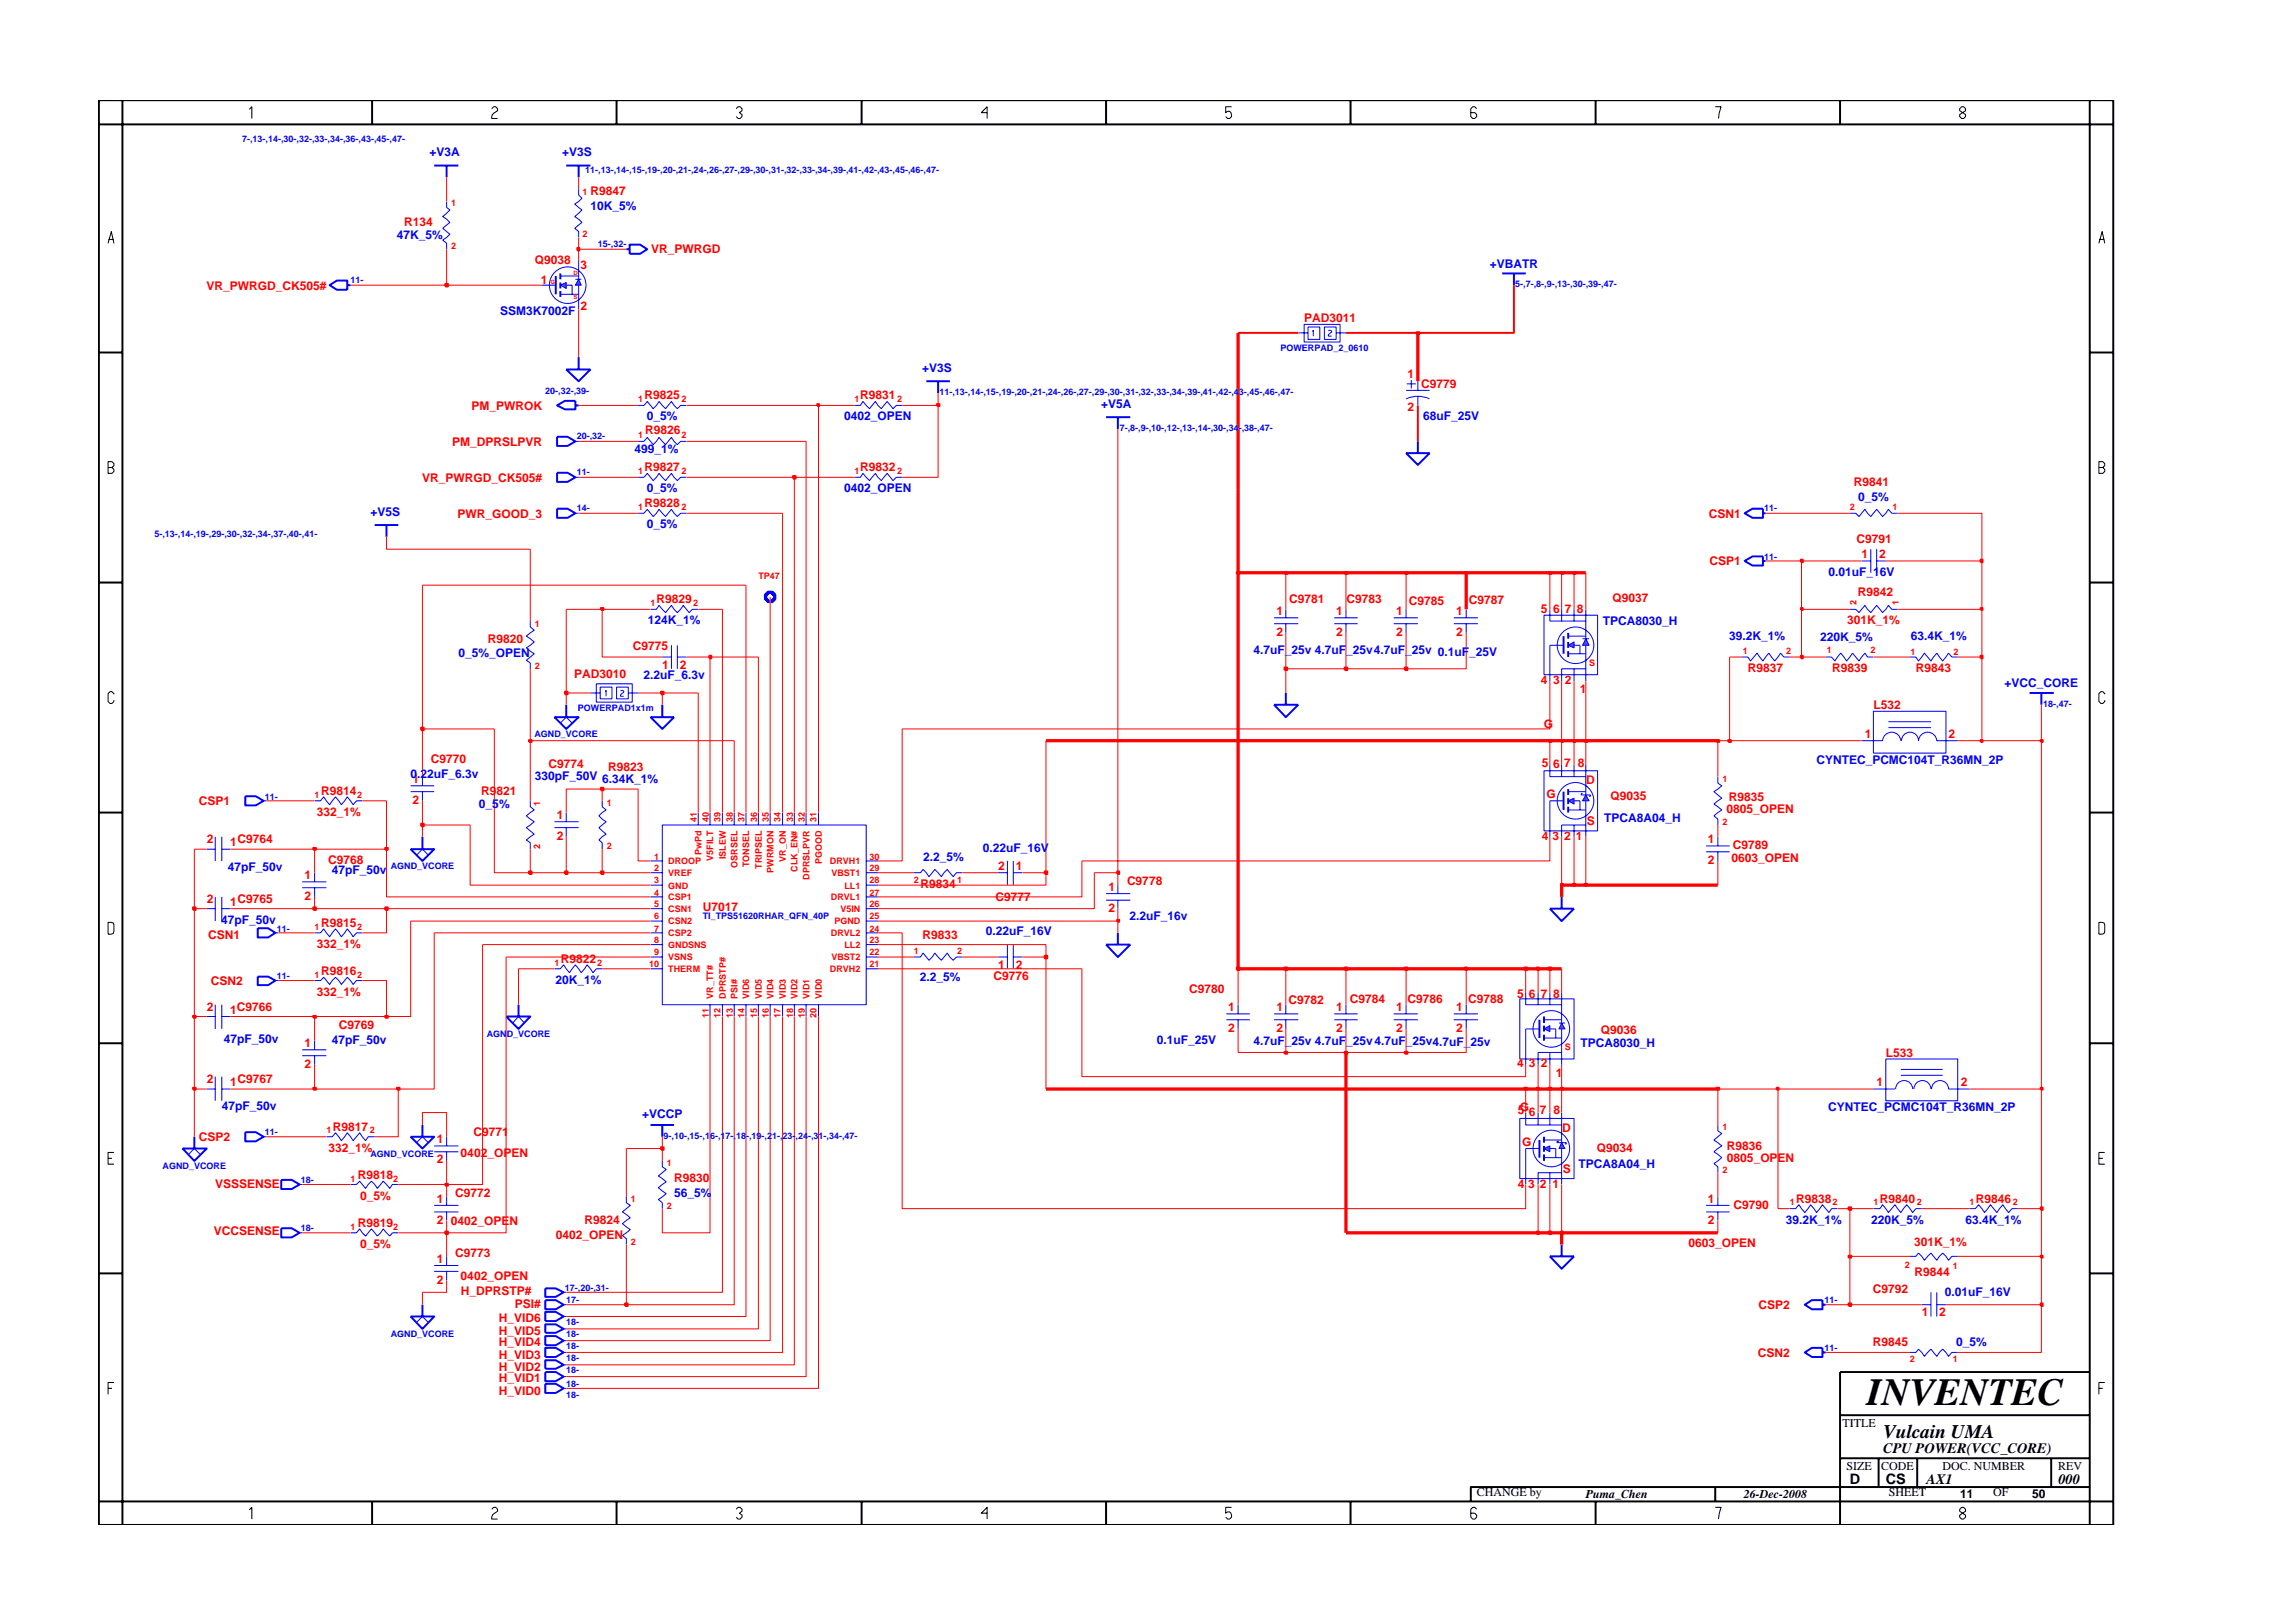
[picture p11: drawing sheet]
<svg xmlns="http://www.w3.org/2000/svg" width="297mm" height="210mm" viewBox="0 0 297 210" stroke-linecap="round" stroke-linejoin="round" font-family="sans-serif">
<defs><g id="words">
<text font-size="5" x="241.8" y="182">INVENTEC</text>
<text font-size="2.5" x="244" y="186.3">Vulcain UMA</text>
<g font-size="1.9">
<text x="244" y="188.2">CPU POWER(VCC_CORE)</text>
<text x="239.6" y="192.2">D</text>
<text x="244.3" y="192.3">CS</text>
<text x="249.5" y="192.2">AX1</text>
<text x="266.6" y="192.2">000</text>
</g>
<g font-size="1.6" fill="#00f">
<text x="55.6" y="20.3">+V3A</text>
<text x="72.8" y="20.3">+V3S</text>
<text x="76.5" y="27.2">10K_5%</text>
<text x="51.4" y="31">47K_5%</text>
<text x="193" y="34.7">+VBATR</text>
<text x="64.8" y="40.8">SSM3K7002F</text>
<text x="119.5" y="48.2">+V3S</text>
<text x="142.7" y="52.8">+V5A</text>
<text x="82.2" y="58.7">499_1%</text>
<text x="83.8" y="54.5">0_5%</text>
<text x="109.4" y="54.5">0402_OPEN</text>
<text x="184.4" y="54.5">68uF_25V</text>
<text x="83.8" y="63.8">0_5%</text>
<text x="109.4" y="63.8">0402_OPEN</text>
<text x="240.7" y="64.9">0_5%</text>
<text x="48" y="66.8">+V5S</text>
<text x="83.8" y="68.4">0_5%</text>
<text x="236.9" y="74.6">0.01uF_16V</text>
<text x="83.9" y="80.8">124K_1%</text>
<text x="207.6" y="81">TPCA8030_H</text>
<text x="224" y="82.9">39.2K_1%</text>
<text x="235.8" y="83.1">220K_5%</text>
<text x="247.5" y="82.9">63.4K_1%</text>
<text x="59.4" y="85.1">0_5%_OPEN</text>
<text x="83.3" y="88">2.2uF_6.3v</text>
<text x="162.4" y="84.8">4.7uF_25v 4.7uF_25v4.7uF_25v 0.1uF_25V</text>
<text x="259.7" y="89">+VCC_CORE</text>
<text x="53.2" y="100.8">0.22uF_6.3v</text>
<text x="69.3" y="101">330pF_50V</text>
<text x="78" y="101.5">6.34K_1%</text>
<text x="235.3" y="98.9">CYNTEC_PCMC104T_R36MN_2P</text>
<text x="62" y="104.7">0_5%</text>
<text x="207.8" y="106.5">TPCA8A04_H</text>
<text x="29.5" y="112.9">47pF_50v</text>
<text x="43" y="113.3">47pF_50v</text>
<text x="119.6" y="111.5">2.2_5%</text>
<text x="127.3" y="110.3">0.22uF_16V</text>
<text x="28.7" y="119.7">47pF_50v</text>
<text x="146.3" y="119.1">2.2uF_16v</text>
<text x="127.7" y="121.2">0.22uF_16V</text>
<text x="72" y="127.5">20K_1%</text>
<text x="119.1" y="127">2.2_5%</text>
<text x="29" y="135.2">47pF_50v</text>
<text x="43" y="135.3">47pF_50v</text>
<text x="149.9" y="135.3">0.1uF_25V</text>
<text x="162.4" y="135.4">4.7uF_25v 4.7uF_25v4.7uF_25v4.7uF_25v</text>
<text x="204.7" y="135.7">TPCA8030_H</text>
<text x="28.7" y="143.8">47pF_50v</text>
<text x="236.8" y="144">CYNTEC_PCMC104T_R36MN_2P</text>
<text x="83.2" y="144.9">+VCCP</text>
<text x="87.3" y="155.1">56_5%</text>
<text x="204.5" y="151.3">TPCA8A04_H</text>
<text x="231.4" y="158.5">39.2K_1%</text>
<text x="242.4" y="158.5">220K_5%</text>
<text x="254.6" y="158.5">63.4K_1%</text>
<text x="252" y="167.9">0.01uF_16V</text>
<text x="253.4" y="174.4">0_5%</text>
</g>
<g font-size="1.6" fill="#f00">
<text x="52.4" y="29.2">R134</text>
<text x="76.5" y="25.3">R9847</text>
<text x="69.3" y="34.2">Q9038</text>
<text x="75.2" y="34.9">3</text>
<text x="84.4" y="32.8">VR_PWRGD</text>
<text x="26.7" y="37.5">VR_PWRGD_CK505#</text>
<text x="70" y="36.8">1</text>
<text x="75.2" y="40.2">2</text>
<text x="168.9" y="41.8">PAD3011</text>
<text x="61.1" y="53.1">PM_PWROK</text>
<text x="83.5" y="51.7">R9825</text>
<text x="111.4" y="51.7">R9831</text>
<text x="182.3" y="49">1</text>
<text x="182.3" y="53.3">2</text>
<text x="184.1" y="50.3">C9779</text>
<text x="58.6" y="57.8">PM_DPRSLPVR</text>
<text x="83.6" y="56.2">R9826</text>
<text x="54.7" y="62.4">VR_PWRGD_CK505#</text>
<text x="83.5" y="61.1">R9827</text>
<text x="83.5" y="65.7">R9828</text>
<text x="111.4" y="61.1">R9832</text>
<text x="240.1" y="63">R9841</text>
<text x="59.3" y="67.1">PWR_GOOD_3</text>
<text x="221.4" y="67.1">CSN1</text>
<text x="240.5" y="70.4">C9791</text>
<text x="221.4" y="73.3">CSP1</text>
<text x="240.7" y="77.2">R9842</text>
<text x="241.2" y="72.3">1</text>
<text x="243.4" y="72.3">2</text>
<text x="63.2" y="83.3">R9820</text>
<text x="85" y="78.1">R9829</text>
<text x="165.4" y="79.7">1</text>
<text x="165.4" y="82.4">2</text>
<text x="167" y="78.1">C9781</text>
<text x="173.1" y="79.7">1</text>
<text x="173.1" y="82.4">2</text>
<text x="174.4" y="78.2">C9783</text>
<text x="180.9" y="79.7">1</text>
<text x="180.9" y="82.4">2</text>
<text x="182.5" y="78.3">C9785</text>
<text x="188.6" y="79.7">1</text>
<text x="188.6" y="82.4">2</text>
<text x="190.3" y="78.2">C9787</text>
<text x="199.6" y="79.4">5</text>
<text x="201.2" y="79.4">6</text>
<text x="202.7" y="79.4">7</text>
<text x="204.2" y="79.4">8</text>
<text x="208.9" y="78">Q9037</text>
<text x="239.3" y="80.8">301K_1%</text>
<text x="74.4" y="87.8">PAD3010</text>
<text x="82" y="84.2">C9775</text>
<text x="85.8" y="86.6">1</text>
<text x="88.1" y="86.6">2</text>
<text x="199.6" y="88.6">4</text>
<text x="201.2" y="88.6">3</text>
<text x="202.7" y="88.6">2</text>
<text x="204.7" y="89.8">1</text>
<text x="226.4" y="87">R9837</text>
<text x="237.3" y="87">R9839</text>
<text x="248.2" y="87">R9843</text>
<text x="200" y="94.3">G</text>
<text x="241.6" y="95.6">1</text>
<text x="242.7" y="91.9">L532</text>
<text x="252.4" y="95.6">2</text>
<text x="53.4" y="101.5">1</text>
<text x="55.8" y="98.8">C9770</text>
<text x="71.1" y="99.5">C9774</text>
<text x="78.8" y="99.9">R9823</text>
<text x="199.7" y="99.3">5</text>
<text x="201.2" y="99.5">6</text>
<text x="202.6" y="99.3">7</text>
<text x="204.4" y="99.3">8</text>
<text x="205.5" y="101.6">D</text>
<text x="25.8" y="104.3">CSP1</text>
<text x="41" y="105.7">332_1%</text>
<text x="41.6" y="103">R9814</text>
<text x="53.4" y="104.1">2</text>
<text x="62.3" y="103">R9821</text>
<text x="72.1" y="106.1">1</text>
<text x="200.3" y="103.4">G</text>
<text x="205.6" y="106.9">S</text>
<text x="208.6" y="103.6">Q9035</text>
<text x="223.6" y="105.4">0805_OPEN</text>
<text x="224" y="103.7">R9835</text>
<text x="26.8" y="109.2">2</text>
<text x="29.8" y="109.6">1</text>
<text x="30.8" y="109.2">C9764</text>
<text x="39.5" y="113.8">1</text>
<text x="42.5" y="111.9">C9768</text>
<text x="72.1" y="108.8">2</text>
<text x="129.3" y="112.7">2</text>
<text x="131.6" y="112.7">1</text>
<text x="199.7" y="108.8">4</text>
<text x="201.1" y="108.8">3</text>
<text x="202.6" y="108.8">2</text>
<text x="204.1" y="108.8">1</text>
<text x="221.2" y="109.2">1</text>
<text x="221.2" y="111.9">2</text>
<text x="224.3" y="111.6">0603_OPEN</text>
<text x="224.5" y="109.9">C9789</text>
<text x="26.8" y="117">2</text>
<text x="29.8" y="117.4">1</text>
<text x="30.8" y="117">C9765</text>
<text x="39.5" y="116.6">2</text>
<text x="91" y="118">U7017</text>
<text x="119.2" y="115">R9834</text>
<text x="129" y="116.8">C9777</text>
<text x="143.6" y="115.4">1</text>
<text x="143.6" y="118.1">2</text>
<text x="146" y="114.6">C9778</text>
<text x="27" y="121.6">CSN1</text>
<text x="41" y="122.8">332_1%</text>
<text x="41.6" y="120.1">R9815</text>
<text x="72.7" y="124.7">R9822</text>
<text x="119.5" y="121.6">R9833</text>
<text x="129.3" y="125.5">1</text>
<text x="131.6" y="125.5">2</text>
<text x="26.8" y="130.9">2</text>
<text x="27.3" y="127.6">CSN2</text>
<text x="29.8" y="131.3">1</text>
<text x="30.7" y="130.9">C9766</text>
<text x="41" y="129">332_1%</text>
<text x="41.6" y="126.3">R9816</text>
<text x="128.7" y="127">C9776</text>
<text x="154" y="128.6">C9780</text>
<text x="159.1" y="130.9">1</text>
<text x="165.4" y="130.9">1</text>
<text x="166.9" y="130.1">C9782</text>
<text x="173.1" y="130.9">1</text>
<text x="174.9" y="129.9">C9784</text>
<text x="180.9" y="130.9">1</text>
<text x="182.3" y="129.9">C9786</text>
<text x="188.6" y="130.9">1</text>
<text x="190.2" y="130">C9788</text>
<text x="196.5" y="129.2">5</text>
<text x="198.1" y="129.2">6</text>
<text x="199.6" y="129.2">7</text>
<text x="201.2" y="129.2">8</text>
<text x="39.5" y="135.6">1</text>
<text x="43.9" y="133.4">C9769</text>
<text x="159.1" y="133.7">2</text>
<text x="165.4" y="133.7">2</text>
<text x="173.1" y="133.7">2</text>
<text x="180.9" y="133.7">2</text>
<text x="188.6" y="133.7">2</text>
<text x="207.4" y="134">Q9036</text>
<text x="244.3" y="136.9">L533</text>
<text x="26.8" y="140.2">2</text>
<text x="29.8" y="140.6">1</text>
<text x="30.8" y="140.2">C9767</text>
<text x="39.5" y="138.4">2</text>
<text x="196.5" y="138.3">4</text>
<text x="196.9" y="144">G</text>
<text x="198.1" y="138.3">3</text>
<text x="199.6" y="138.3">2</text>
<text x="201.5" y="139.5">1</text>
<text x="243.1" y="140.7">1</text>
<text x="254" y="140.7">2</text>
<text x="25.8" y="147.8">CSP2</text>
<text x="42.6" y="149.2">332_1%</text>
<text x="43.1" y="146.5">R9817</text>
<text x="56.6" y="148">1</text>
<text x="59.7" y="149.9">0402_OPEN</text>
<text x="61.3" y="147.2">C9771</text>
<text x="196.6" y="144.4">5</text>
<text x="197.2" y="148.4">G</text>
<text x="198.1" y="144.6">6</text>
<text x="199.5" y="144.4">7</text>
<text x="201.3" y="144.4">8</text>
<text x="202.4" y="146.7">D</text>
<text x="206.9" y="149.3">Q9034</text>
<text x="223.7" y="149">R9836</text>
<text x="27.9" y="153.9">VSSSENSE</text>
<text x="46.3" y="152.8">R9818</text>
<text x="46.6" y="155.5">0_5%</text>
<text x="56.6" y="150.7">2</text>
<text x="56.6" y="155.8">1</text>
<text x="59" y="155">C9772</text>
<text x="87.3" y="153.1">R9830</text>
<text x="196.6" y="153.8">4</text>
<text x="198" y="153.8">3</text>
<text x="199.5" y="153.8">2</text>
<text x="201.1" y="153.8">1</text>
<text x="202.4" y="151.9">S</text>
<text x="221.2" y="155.8">1</text>
<text x="223.7" y="150.5">0805_OPEN</text>
<text x="232.7" y="155.8">R9838</text>
<text x="243.5" y="155.8">R9840</text>
<text x="256" y="155.8">R9846</text>
<text x="27.7" y="160">VCCSENSE</text>
<text x="46.3" y="158.9">R9819</text>
<text x="46.6" y="161.7">0_5%</text>
<text x="56.6" y="158.5">2</text>
<text x="58.4" y="158.8">0402_OPEN</text>
<text x="72" y="160.5">0402_OPEN</text>
<text x="75.7" y="158.5">R9824</text>
<text x="218.7" y="161.5">0603_OPEN</text>
<text x="221.2" y="158.5">2</text>
<text x="224.6" y="156.7">C9790</text>
<text x="248" y="161.5">301K_1%</text>
<text x="56.6" y="163.6">1</text>
<text x="56.6" y="166.3">2</text>
<text x="59" y="162.8">C9773</text>
<text x="59.7" y="165.8">0402_OPEN</text>
<text x="59.7" y="167.8">H_DPRSTP#</text>
<text x="242.6" y="167.6">C9792</text>
<text x="248" y="165.4">R9844</text>
<text x="64.6" y="171.3">H_VID6</text>
<text x="64.6" y="172.9">H_VID5</text>
<text x="66.7" y="169.4">PSI#</text>
<text x="227.8" y="169.6">CSP2</text>
<text x="248.9" y="170.5">1</text>
<text x="251.2" y="170.5">2</text>
<text x="64.6" y="179.1">H_VID1</text>
<text x="64.6" y="174.4">H_VID4</text>
<text x="64.6" y="176">H_VID3</text>
<text x="64.6" y="177.6">H_VID2</text>
<text x="227.7" y="175.8">CSN2</text>
<text x="242.6" y="174.4">R9845</text>
<text x="64.6" y="180.7">H_VID0</text>
</g>
<g font-size="1.6">
<text x="238.7" y="184.8">TITLE</text>
<text x="239.2" y="190.4">SIZE</text>
<text x="243.7" y="190.4">CODE</text>
<text x="251.6" y="190.4">DOC. NUMBER</text>
<text x="266.6" y="190.4">REV</text>
<text x="191.3" y="193.9">CHANGE by</text>
<text x="205.4" y="194.1">Puma_Chen</text>
<text x="225.9" y="194.1">26-Dec-2008</text>
<text x="244.7" y="193.9">SHEET</text>
<text x="253.9" y="194.1">11</text>
<text x="258.2" y="193.9">OF</text>
<text x="263.3" y="194.1">50</text>
</g>
<g font-size="1.2" fill="#00f">
<text x="31.4" y="18.3">7-,13-,14-,30-,32-,33-,34-,36-,43-,45-,47-</text>
<text x="75.8" y="22.4">11-,13-,14-,15-,19-,20-,21-,24-,26-,27-,29-,30-,31-,32-,33-,34-,39-,41-,42-,43-,45-,46-,47-</text>
<text x="77.4" y="32">15-,32-</text>
<text x="45.4" y="36.6">11-</text>
<text x="196.3" y="37.2">5-,7-,8-,9-,13-,30-,39-,47-</text>
<text x="165.9" y="45.5">POWERPAD_2_0610</text>
<text x="70.6" y="51">20-,32-,39-</text>
<text x="121.7" y="51.2">11-,13-,14-,15-,19-,20-,21-,24-,26-,27-,29-,30-,31-,32-,33-,34-,39-,41-,42-,43-,45-,46-,47-</text>
<text x="74.7" y="56.9">20-,32-</text>
<text x="145.1" y="55.9">7-,8-,9-,10-,12-,13-,14-,30-,34-,38-,47-</text>
<text x="74.7" y="61.6">11-</text>
<text x="20" y="69.6">5-,13-,14-,19-,29-,30-,32-,34-,37-,40-,41-</text>
<text x="74.7" y="66.2">14-</text>
<text x="228.5" y="66.2">11-</text>
<text x="228.5" y="72.5">11-</text>
<text x="69.2" y="95.5">AGND_VCORE</text>
<text x="74.9" y="92.1">POWERPAD1x1m</text>
<text x="264.7" y="91.6">18-,47-</text>
<text x="34.3" y="103.6">11-</text>
<text x="50.6" y="112.6">AGND_VCORE</text>
<text x="91" y="119.1">TI_TPS51620RHAR_QFN_40P</text>
<text x="35.8" y="120.7">11-</text>
<text x="35.8" y="126.9">11-</text>
<text x="63.1" y="134.3">AGND_VCORE</text>
<text x="34.3" y="147.1">11-</text>
<text x="48" y="149.9">AGND_VCORE</text>
<text x="86" y="147.5">9-,10-,15-,16-,17-,18-,19-,21-,23-,24-,31-,34-,47-</text>
<text x="21.1" y="151.4">AGND_VCORE</text>
<text x="39" y="153.3">18-</text>
<text x="39" y="159.5">18-</text>
<text x="73.2" y="167.2">17-,20-,31-</text>
<text x="50.6" y="173.2">AGND_VCORE</text>
<text x="73.3" y="171.6">18-</text>
<text x="73.3" y="168.9">17-</text>
<text x="73.3" y="173.2">18-</text>
<text x="236.3" y="168.9">11-</text>
<text x="73.3" y="174.7">18-</text>
<text x="73.3" y="176.3">18-</text>
<text x="73.3" y="179.7">18-</text>
<text x="73.3" y="177.9">18-</text>
<text x="236.3" y="175">11-</text>
<text x="73.3" y="181">18-</text>
</g>
<g font-size="1.2" fill="#f00">
<text x="58.4" y="26.7">1</text>
<text x="75.5" y="25.2">1</text>
<text x="58.4" y="32.3">2</text>
<text x="75.5" y="30.8">2</text>
<text x="82.7" y="52.1">1</text>
<text x="88.3" y="52.1">2</text>
<text x="110.7" y="52.1">1</text>
<text x="116.2" y="52.1">2</text>
<text x="82.7" y="56.8">1</text>
<text x="88.3" y="56.8">2</text>
<text x="82.7" y="61.4">1</text>
<text x="88.3" y="61.4">2</text>
<text x="110.7" y="61.4">1</text>
<text x="116.2" y="61.4">2</text>
<text x="82.7" y="66.1">1</text>
<text x="88.3" y="66.1">2</text>
<text x="239.6" y="66.1">2</text>
<text x="245.2" y="66.1">1</text>
<text x="98.2" y="75">TP47</text>
<text x="69.3" y="81.2">1</text>
<text x="84.3" y="78.5">1</text>
<text x="89.8" y="78.5">2</text>
<text x="240.5" y="78.3" transform="rotate(-90 240.5 78.3)">2</text>
<text x="246" y="78.3" transform="rotate(-90 246 78.3)">1</text>
<text x="69.3" y="86.6">2</text>
<text x="205.9" y="86.3">S</text>
<text x="225.7" y="84.7">1</text>
<text x="231.4" y="84.7">2</text>
<text x="236.7" y="84.6">1</text>
<text x="242.3" y="84.6">2</text>
<text x="247.5" y="84.8">1</text>
<text x="253" y="84.8">2</text>
<text x="223.1" y="101.3">1</text>
<text x="40.8" y="103.4">1</text>
<text x="46.3" y="103.4">2</text>
<text x="70" y="104.4" transform="rotate(-90 70 104.4)">1</text>
<text x="78.6" y="104.5">1</text>
<text x="90.3" y="106.5" transform="rotate(-90 90.3 106.5)">41</text>
<text x="91.8" y="106.5" transform="rotate(-90 91.8 106.5)">40</text>
<text x="93.3" y="106.5" transform="rotate(-90 93.3 106.5)">39</text>
<text x="94.9" y="106.5" transform="rotate(-90 94.9 106.5)">38</text>
<text x="96.5" y="106.5" transform="rotate(-90 96.5 106.5)">37</text>
<text x="98.1" y="106.5" transform="rotate(-90 98.1 106.5)">36</text>
<text x="99.6" y="106.5" transform="rotate(-90 99.6 106.5)">35</text>
<text x="101.1" y="106.5" transform="rotate(-90 101.1 106.5)">34</text>
<text x="102.7" y="106.5" transform="rotate(-90 102.7 106.5)">33</text>
<text x="104.3" y="106.5" transform="rotate(-90 104.3 106.5)">32</text>
<text x="105.8" y="106.5" transform="rotate(-90 105.8 106.5)">31</text>
<text x="223.1" y="106.9">2</text>
<text x="70" y="110" transform="rotate(-90 70 110)">2</text>
<text x="78.6" y="110">2</text>
<text x="84.7" y="112.9">2</text>
<text x="84.7" y="111.4">1</text>
<text x="86.6" y="113.5">VREF</text>
<text x="86.6" y="112">DROOP</text>
<text x="90.9" y="110.8" transform="rotate(-90 90.9 110.8)">PwPd</text>
<text x="92.4" y="111.5" transform="rotate(-90 92.4 111.5)">V5FILT</text>
<text x="94" y="111.3" transform="rotate(-90 94 111.3)">ISLEW</text>
<text x="95.5" y="112.4" transform="rotate(-90 95.5 112.4)">OSRSEL</text>
<text x="97.1" y="112.4" transform="rotate(-90 97.1 112.4)">TONSEL</text>
<text x="98.7" y="112.6" transform="rotate(-90 98.7 112.6)">TRIPSEL</text>
<text x="100.2" y="113.1" transform="rotate(-90 100.2 113.1)">PWRMON</text>
<text x="101.8" y="111.7" transform="rotate(-90 101.8 111.7)">VR_ON</text>
<text x="103.3" y="112.9" transform="rotate(-90 103.3 112.9)">CLK_EN#</text>
<text x="104.9" y="114" transform="rotate(-90 104.9 114)">DPRSLPVR</text>
<text x="106.5" y="112" transform="rotate(-90 106.5 112)">PGOOD</text>
<text x="107.5" y="112">DRVH1</text>
<text x="107.7" y="113.5">VBST1</text>
<text x="112.6" y="111.4">30</text>
<text x="112.6" y="112.9">29</text>
<text x="84.7" y="117.5">5</text>
<text x="84.7" y="119.1">6</text>
<text x="84.7" y="116">4</text>
<text x="84.7" y="114.4">3</text>
<text x="86.6" y="119.8">CSN2</text>
<text x="86.6" y="116.6">CSP1</text>
<text x="86.6" y="115.1">GND</text>
<text x="86.6" y="118.2">CSN1</text>
<text x="107.6" y="116.6">DRVL1</text>
<text x="108.1" y="119.8">PGND</text>
<text x="108.9" y="118.2">V5IN</text>
<text x="109.4" y="115.1">LL1</text>
<text x="112.6" y="116">27</text>
<text x="112.6" y="114.4">28</text>
<text x="112.6" y="119.1">25</text>
<text x="112.6" y="117.5">26</text>
<text x="118.4" y="114.4">2</text>
<text x="124" y="114.4">1</text>
<text x="40.8" y="120.4">1</text>
<text x="46.3" y="120.4">2</text>
<text x="71.8" y="125.1">1</text>
<text x="77.4" y="125.1">2</text>
<text x="84.1" y="125.3">10</text>
<text x="84.7" y="120.7">7</text>
<text x="84.7" y="123.7">9</text>
<text x="84.7" y="122.2">8</text>
<text x="86.6" y="125.9">THERM</text>
<text x="86.6" y="121.3">CSP2</text>
<text x="86.6" y="124.4">VSNS</text>
<text x="86.6" y="122.8">GNDSNS</text>
<text x="107.5" y="125.9">DRVH2</text>
<text x="107.6" y="121.3">DRVL2</text>
<text x="107.7" y="124.4">VBST2</text>
<text x="109.4" y="122.8">LL2</text>
<text x="112.6" y="125.3">21</text>
<text x="112.6" y="120.7">24</text>
<text x="112.6" y="122.2">23</text>
<text x="112.6" y="123.7">22</text>
<text x="118.4" y="123.6">1</text>
<text x="124" y="123.6">2</text>
<text x="40.8" y="126.7">1</text>
<text x="46.3" y="126.7">2</text>
<text x="91.8" y="131.9" transform="rotate(-90 91.8 131.9)">11</text>
<text x="92.4" y="129.4" transform="rotate(-90 92.4 129.4)">VR_TT#</text>
<text x="93.3" y="131.9" transform="rotate(-90 93.3 131.9)">12</text>
<text x="94" y="129.4" transform="rotate(-90 94 129.4)">DPRSTP#</text>
<text x="94.9" y="131.9" transform="rotate(-90 94.9 131.9)">13</text>
<text x="95.5" y="129.4" transform="rotate(-90 95.5 129.4)">PSI#</text>
<text x="96.5" y="131.9" transform="rotate(-90 96.5 131.9)">14</text>
<text x="97.1" y="129.4" transform="rotate(-90 97.1 129.4)">VID6</text>
<text x="98.1" y="131.9" transform="rotate(-90 98.1 131.9)">15</text>
<text x="98.7" y="129.4" transform="rotate(-90 98.7 129.4)">VID5</text>
<text x="99.6" y="131.9" transform="rotate(-90 99.6 131.9)">16</text>
<text x="100.2" y="129.4" transform="rotate(-90 100.2 129.4)">VID4</text>
<text x="101.1" y="131.9" transform="rotate(-90 101.1 131.9)">17</text>
<text x="101.8" y="129.4" transform="rotate(-90 101.8 129.4)">VID3</text>
<text x="102.7" y="131.9" transform="rotate(-90 102.7 131.9)">18</text>
<text x="103.3" y="129.4" transform="rotate(-90 103.3 129.4)">VID2</text>
<text x="104.3" y="131.9" transform="rotate(-90 104.3 131.9)">19</text>
<text x="104.9" y="129.4" transform="rotate(-90 104.9 129.4)">VID1</text>
<text x="105.8" y="131.9" transform="rotate(-90 105.8 131.9)">20</text>
<text x="106.5" y="129.4" transform="rotate(-90 106.5 129.4)">VID0</text>
<text x="202.7" y="136">S</text>
<text x="42.3" y="146.8">1</text>
<text x="47.9" y="146.8">2</text>
<text x="223.1" y="146.4">1</text>
<text x="45.4" y="153.1">1</text>
<text x="50.9" y="153.1">2</text>
<text x="81.7" y="155.7">1</text>
<text x="86.4" y="151">1</text>
<text x="223.1" y="151.9">2</text>
<text x="45.4" y="159.3">1</text>
<text x="50.9" y="159.3">2</text>
<text x="81.7" y="161.2">2</text>
<text x="86.4" y="156.6">2</text>
<text x="231.8" y="156.2">1</text>
<text x="237.4" y="156.2">2</text>
<text x="242.7" y="156.2">1</text>
<text x="248.3" y="156.2">2</text>
<text x="255.1" y="156.2">1</text>
<text x="260.7" y="156.2">2</text>
<text x="246.8" y="164.2">2</text>
<text x="253" y="164.4">1</text>
<text x="247.4" y="176.5">2</text>
<text x="253" y="176.5">1</text>
</g>
<g font-size=".8" fill="#f00">
<text x="74.3" y="35.6">D</text>
<text x="71.3" y="36.7">G</text>
<text x="74.3" y="38.8">S</text>
</g>
</g></defs>
<g fill="none" stroke="#00f" stroke-width=".13">
<path d="M182.1 50.6h3.1M182.2 51.7a3.6 3.6 0 0 1 3 0M182.2 49.7h1.2M182.8 49.2v1.1M183.7 49.4v1.2M183.7 51.3v1.2M74.5 61.8h.5M82.7 66.5h.7l.4-.5 .8 .9 .8-.9 .8 .9 .8-.9 .7 .9 .5-.4h.7M84.3 78.9h.7l.4-.5 .8 1 .8-1 .7 1 .8-1 .8 1 .4-.5h.8M166.6 78.9v1.1M174.4 78.9v1.1M182.1 78.9v1.1"/>
<path d="M189.9 78.9v1.1M165 80h3.2M165 80.8h3.2M166.6 80.8v1.2M172.8 80h3.1M172.8 80.8h3.1M174.4 80.8v1.2M180.5 80h3.2M180.5 80.8h3.2M182.1 80.8v1.2M188.3 80h3.2M188.3 80.8h3.2"/>
<path d="M189.9 80.8v1.2M34.1 103.7h.4M53.2 101.8h3M53.2 102.6h3M54.7 100.6v1.2M54.7 102.6v1.1M78 103.7v.8l.5 .4-.9 .8 .9 .8-.9 .7 .9 .9-.9 .7 .4 .4v.8M129.3 113.1h1.2M130.5 111.5v3.2M131.3 113.1h1.1M131.3 111.5v3.2M143.3 115.8h3.1"/>
<path d="M143.3 116.6h3.1M144.8 114.7v1.1M144.8 116.6v1.1M200.8 103.7h1.8M221 109.6h3.1M221 110.3h3.1M222.5 100.6v.9l.5 .3-1 .8 1 .8-1 .8 1 .7-1 .8 .5 .4v.8M222.5 108.4v1.2M222.5 110.3v1.2M26.8 131.7h1.1M27.9 130.2v3.1M27.9 139.5v3.1"/>
<path d="M28.7 130.2v3.1M28.7 139.5v3.1M28.7 131.7h1.1M71.8 125.5h.8l.4-.5 .8 1 .7-1 .8 1 .8-1 .7 1 .4-.5h.8M244.3 137.2h9.3v5.4h-9.3zM246.2 139.3h5.5M246.2 138.5h5.5M24.4 149.5l.8-.7 .7 .7M26.8 141.1h1.1M28.7 141.1h1.1M45.4 159.7h.8l.4-.5 .8 .9 .7-.9 .8 .9 .7-.9 .9 .9 .3-.4h.8M56.2 156.2h3.2"/>
<path d="M56.2 157h3.2M56.2 148.4h3.2M56.2 149.2h3.2M57.9 147.3v1.1M57.9 149.2v1.2M57.9 155.1v1.1M57.9 157v1.1M221 156.2h3.1M221 157h3.1M222.5 155.1v1.1M222.5 157v1.1M242.7 141.1h2.8"/>
<path d="M245.6 141.1a1.1 1.1 0 0 1 1.1-1.1 1.1 1.1 0 0 1 1.1 1.1M247.9 141.1a1.1 1.1 0 0 1 1.1-1.1 1.1 1.1 0 0 1 1.1 1.1M250.2 141.1a1.1 1.1 0 0 1 1.1-1.1 1.1 1.1 0 0 1 1.1 1.1h2.7M56.2 163.9h3.2M56.2 164.7h3.2M57.9 162.8v1.1M57.9 164.7v1.2M73 167.4h.3"/>
</g>
<g fill="none" stroke="#00f" stroke-width=".25">
<path d="M42.7 36.9l.9-.5h1.4v1.1h-1.4zM45 36.9h.4M73.3 21.4h3.2M75 21.4v1.6M81.1 32.3h.5M81.6 31.7h1.3l.9 .6-.9 .6h-1.3zM194.6 35.4h3M196.1 35.4v1.5M72.2 52.5l1-.6h1.3v1.1h-1.3zM73.3 47.9h3.2l-1.5 1.5zM74.5 52.5h.5M75 46.3v1.6"/>
<path d="M120 49.4h3M121.5 49.4v1.5M143.3 54h3.1M144.8 54v1.6M48.5 68h3.1M50.1 68v1.5M72.2 61.2h1.3l1 .6-1 .6h-1.3zM165 91.3h3.2l-1.6 1.6zM166.6 89.8v1.5M262.9 89.8h3.2M264.4 89.8v1.5M31.8 103.2h1.3l1 .5-1 .6h-1.3z"/>
<path d="M200.8 117.7h3.1l-1.6 1.6zM202.3 116.2v1.5M202.6 102.6v2.3M143.3 122.4h3.1l-1.6 1.6zM144.8 120.8v1.6M23.7 148.8h3.1l-1.6 1.6zM25.2 147.3v1.5M84.3 145.7h3M85.8 145.7v1.6M70.6 166.9h1.4l1 .5-1 .6h-1.4z"/>
</g>
<path d="M99.3 77l.2-.3h.5l.4 .4v.5l-.4 .3h-.5l-.3-.3v-.5z" fill="none" stroke="#00f" stroke-width=".42"/>
<path d="M205.4 103l.5 .7h-.9z" fill="#3c3cc8"/>
<path d="M205 103h.9M205.4 103l.5 .7h-.9z" fill="none" stroke="#00f" stroke-width=".13"/>
<path d="M203.1 103.7l.8-.3v.8z" fill="#3c3cc8"/>
<g fill="none" stroke="#00f" stroke-width=".13">
<path d="M200 99.9h7v7.7h-7zM200.8 99.1v1.5h4.6M202.3 99.1v1.5M203.9 99.1v1.5M205.4 99.1v3.9M200.8 103.7v4.7M203.1 103.7l.8-.3v.8zM203.1 104.9h2.3M203.1 102.6h2.3M203.9 103.7h.8v1.2M203.9 106.9v1.5M205 102.8h-.2v.2h.2"/>
<path d="M205.4 103.7v4.7M205.4 106.9h-3.1v1.5M205.9 103h.1v.2h-.1M197.6 148.8h1.8"/>
<circle cx="204.1" cy="103.7" r="2.37"/>
</g>
<path d="M203.1 102.2v.8M203.1 103.4v.8M203.1 104.5v.8M199.4 147.7v2.3" fill="none" stroke="#00f" stroke-width=".25"/>
<path d="M202.3 148l.4 .8h-.7z" fill="#3c3cc8"/>
<path d="M202 148h.7M202.3 148l.4 .8h-.7z" fill="none" stroke="#00f" stroke-width=".13"/>
<path d="M200 148.8l.8-.4v.8z" fill="#3c3cc8"/>
<g fill="none" stroke="#00f" stroke-width=".13">
<path d="M82.7 57.2h.7l.4-.5 .8 .9 .8-.9 .8 .9 .8-.9 .7 .9 .5-.4h.7M85.8 85.1h1.2M87 83.6v3M87.7 85.1h1.2M87.7 83.6v3M39.1 114.2h3.2M39.1 115h3.2M40.8 113.1v1.1M40.8 115v1.2M71.8 106.5h3.2M71.8 107.2h3.2M73.3 105.3v1.2"/>
<path d="M73.3 107.2v1.2M39.1 136h3.2M39.1 136.8h3.2M40.8 120.8h.7l.4-.5 .8 1.1 .8-1.1 .7 1.1 .8-1.1 .7 1.1 .5-.6h.7M40.8 134.8v1.2M40.8 136.8v1.2M118.4 124h.8l.4-.5 .7 .9 .8-.9 .8 .9 .8-.9 .8 .9 .4-.4h.8M180.5 131.3h3.2M180.5 132.1h3.2M182.1 130.2v1.1M182.1 132.1v1.2M188.3 131.3h3.2"/>
<path d="M188.3 132.1h3.2M189.9 130.2v1.1M189.9 132.1v1.2M197.6 133.3h1.8M38.8 159.7h.3M196.9 144.9h7v7.8h-7zM197.6 144.1v1.6h4.7M197.6 148.8v4.6M199.2 144.1v1.6M200 148.8l.8-.4v.8zM200 150h2.3M200 147.7h2.3"/>
<path d="M200.8 148.8h.7v1.2M200.8 144.1v1.6M200.8 151.9v1.5M202 147.9h-.3v.1h.3M202.3 144.1v3.9M202.3 148.8v4.6M202.3 151.9h-3.1v1.5M202.7 148h.2v.2h-.2M247.4 162.8h.8l.3-.5 .8 1 .8-1 .8 1 .8-1 .7 1 .4-.5h.8"/>
<circle cx="201" cy="148.8" r="2.37"/>
</g>
<path d="M199.4 132.1v2.4M36.4 159.1h1.4l1 .6-1 .6h-1.4zM200 147.3v.7M200 148.4v.8M200 149.5v.9" fill="none" stroke="#00f" stroke-width=".25"/>
<path d="M202.3 132.5l.4 .8h-.7z" fill="#3c3cc8"/>
<path d="M202 132.5h.7M202.3 132.5l.4 .8h-.7z" fill="none" stroke="#00f" stroke-width=".13"/>
<path d="M200 133.3l.8-.4v.7z" fill="#3c3cc8"/>
<g fill="none" stroke="#00f" stroke-width=".13">
<path d="M57.9 26.1v.8l.4 .3-1 .9 1 .7-1 .8 1 .7-1 .8 .6 .4v.8M70.2 36.9h1.8M75 24.5v.8l.4 .4-.9 .7 .9 .8-.9 .9 .9 .7-.9 .8 .5 .4v.8M82.7 52.5h.7l.4-.5 .8 .9 .8-.9 .8 .9 .8-.9 .7 .9 .5-.4h.7M110.7 52.5h.7l.4-.5 .8 .9 .8-.9 .8 .9 .7-.9 .8 .9 .4-.4h.8M74.5 66.5h.5M82.7 61.8h.7l.4-.5 .8 1 .8-1 .8 1 .8-1 .7 1 .5-.5h.7M110.7 61.8h.7l.4-.5 .8 1 .8-1 .8 1 .7-1 .8 1 .4-.5h.8M236.5 85.1h.8l.4 .5 .7-1 .8 1 .8-1 .8 1 .8-1 .3 .5h.8M26.8 110h1.1M26.8 117.7h1.1M27.9 108.4v3.1"/>
<path d="M27.9 116.2v3.1M28.7 110h1.1M28.7 108.4v3.1M28.7 116.2v3.1M28.7 117.7h1.1M40.8 103.7h.7l.4-.5 .8 1.1 .8-1.1 .7 1.1 .8-1.1 .7 1.1 .5-.6h.7M68.7 103.7v.8l.5 .4-1 .8 1 .8-1 .7 1 .9-1 .7 .5 .4v.8M118.4 113.1h.8l.4-.5 .7 1 .8-1 .8 1 .8-1 .8 1 .4-.5h.8M129.3 124h1.2M130.5 122.4v3.1M131.3 124h1.1M131.3 122.4v3.1"/>
<path d="M158.9 132.1h3M158.9 131.3h3M160.4 130.2v1.1M160.4 132.1v1.2M165 132.1h3.2M165 131.3h3.2M166.6 130.2v1.1M166.6 132.1v1.2M196.9 129.4h7v7.8h-7zM197.6 128.6v1.6h4.7M197.6 133.3v4.7M199.2 128.6v1.6"/>
<path d="M200 133.3l.8-.4v.7zM200 134.5h2.3M200 132.1h2.3M200.8 133.3h.7v1.2M200.8 128.6v1.6M200.8 136.3v1.7M202.3 128.6v3.9M202.3 133.3v4.7M202.3 136.3h-3.1v1.7M38.8 153.4h.3M42.3 147.3h.7l.5-.5 .7 1 .8-1 .7 1 .9-1 .8 1 .3-.5h.8M81.1 155.1v.7l.5 .4-1 .8 1 .8-1 .7 1 .8-1 .7 .5 .5v.7"/>
<path d="M85.8 150.4v.8l.5 .3-1 .8 1 .8-1 .8 1 .7-1 .8 .5 .4v.8M222.5 145.7v.8l.5 .3-1 .9 1 .7-1 .8 1 .8-1 .7 .5 .5v.7M242.7 156.6h.8l.4-.5 .7 1 .9-1 .7 1 .8-1 .8 1 .4-.5h.7M255.1 156.6h.8l.4-.5 .8 1 .7-1 .9 1 .7-1 .8 1 .4-.5h.8M73 170.5h.3M73 169h.3M73 178.3h.3M73 179.9h.3M73 173.7h.3M73 175.2h.3M73 172.2h.3"/>
<circle cx="201" cy="133.3" r="2.37"/>
</g>
<g fill="none" stroke="#00f" stroke-width=".25">
<path d="M72 35.8v2.3M182.1 58.7h3.1l-1.5 1.5zM183.7 57.2v1.5M72.2 65.9h1.3l1 .6-1 .6h-1.3zM226 66.5l1-.6h1.4v1.2h-1.4zM228.4 66.5h.3M84.3 92.9h3l-1.5 1.5zM85.8 91.3v1.6M200 131.7v.8M200 132.9v.7M200 134.1v.7M36.4 152.9h1.4l1 .5-1 .6h-1.4z"/>
<path d="M70.6 170h1.4l1 .5-1 .6h-1.4zM70.6 168.4h1.4l1 .6-1 .6h-1.4zM70.6 177.7h1.4l1 .6-1 .6h-1.4zM70.6 179.3h1.4l1 .6-1 .6h-1.4zM70.6 173.1h1.4l1 .6-1 .6h-1.4zM70.6 174.6h1.4l1 .6-1 .6h-1.4zM70.6 171.6h1.4l1 .6-1 .5h-1.4zM200.8 162.8h3.1l-1.6 1.6zM202.3 161.2v1.6"/>
</g>
<path d="M75 36.2l.3 .7h-.8z" fill="#3c3cc8"/>
<path d="M74.5 36.2h.8M75 36.2l.3 .7h-.8z" fill="none" stroke="#00f" stroke-width=".13"/>
<path d="M72.6 36.9l.7-.3v.8z" fill="#3c3cc8"/>
<g fill="none" stroke="#00f" stroke-width=".13">
<path d="M72.6 36.9l.7-.3v.8zM72.6 38.1h2.4M72.6 35.8h2.4M73.3 36.9h.8v1.2M75 33.8v2.4M75 36.9v3.2M72.6 93.7l.7-.8 .8 .8M200.8 83.6h1.8"/>
<circle cx="73.5" cy="36.9" r="2.37"/>
</g>
<path d="M72.6 35.4v.8M72.6 36.6v.8M72.6 37.7v.8M71.8 92.9h3.2l-1.7 1.5zM73.3 91.3v1.6M202.6 82.4v2.3" fill="none" stroke="#00f" stroke-width=".25"/>
<path d="M205.4 82.7l.5 .9h-.9z" fill="#3c3cc8"/>
<path d="M205 82.7h.9M205.4 82.7l.5 .9h-.9z" fill="none" stroke="#00f" stroke-width=".13"/>
<path d="M203.1 83.6l.8-.4v.7z" fill="#3c3cc8"/>
<g fill="none" stroke="#00f" stroke-width=".13">
<path d="M74.5 57.2h.5M168.2 43.1h1.2M168.9 42h4.7v2.3h-4.7zM169.4 42.4h1.6v1.6h-1.6zM170 43l.1-.2v.7M171.6 42.4h1.5v1.6h-1.5zM172.1 42.9l.1-.1 .3 .1v.1l-.4 .4v.1h.4M173.1 43.1h1.3M200 79.7h7v7.7h-7zM200.8 78.9v1.6h4.6M202.3 78.9v1.6M203.9 78.9v1.6"/>
<path d="M205.4 78.9v3.8M239.6 78.9h.8l.4 .5 .8-1 .7 1 .8-1 .8 1 .7-1 .5 .5h.7M239.6 66.5h.8l.4 .4 .8-.9 .7 .9 .8-.9 .8 .9 .7-.9 .5 .5h.7M241.2 72.7h1.1M242.3 71.1v3.1M243.1 72.7h1.2M243.1 71.1v3.1M68.7 80.5v.7l.5 .4-1 .8 1 .8-1 .7 1 .8-1 .8 .5 .4v.7M76.5 89.8h1.3M77.2 88.6h4.7v2.4h-4.7zM77.8 89h1.5v1.5h-1.5zM78.4 89.6l.1-.2v.8"/>
<path d="M79.9 89h1.5v1.5h-1.5zM80.4 89.5l.1-.1 .3 .1v.2l-.4 .3v.2h.4M81.4 89.8h1.3M200.8 83.6v4.7M203.1 83.6l.8-.4v.7zM203.1 84.7h2.3M203.1 82.4h2.3M203.9 83.6h.8v1.1M203.9 86.6v1.7M205.4 83.6v4.7M205.4 86.6h-3.1v1.7M225.7 85.1h.7l.4 .5 .8-1 .8 1 .7-1 .8 1 .8-1 .4 .5h.7"/>
<path d="M241.2 96h2.7a1.19 1.19 0 0 1 1.2-1.1 1.19 1.19 0 0 1 1.1 1.1M242.7 92.1h9.4v5.5h-9.4zM244.6 94.3h5.5M244.6 93.5h5.5M246.3 96a1.1 1.1 0 0 1 1.1-1.1 1.1 1.1 0 0 1 1.1 1.1 1.19 1.19 0 0 1 1.2-1.1 1.19 1.19 0 0 1 1.2 1.1h2.7M247.4 85.1h.8l.3 .5 .8-1 .8 1 .8-1 .8 1 .7-1 .4 .5h.8M54 110.8l.7-.8 .8 .8M84.3 111.5h1.5M84.3 113.1h1.5M84.3 114.7h1.5M84.3 116.2h1.5M84.3 117.7h1.5"/>
<path d="M84.3 119.3h1.5M85.8 106.9h26.4v23.3h-26.4zM90.5 105.3v1.6M92 105.3v1.6M93.6 105.3v1.6M95.1 105.3v1.6M96.6 105.3v1.6M98.2 105.3v1.6M99.8 105.3v1.6M101.4 105.3v1.6M102.9 105.3v1.6M104.4 105.3v1.6"/>
<path d="M106 105.3v1.6M112.2 111.5h1.5M112.2 113.1h1.5M112.2 114.7h1.5M112.2 116.2h1.5M112.2 117.7h1.5M112.2 119.3h1.5M35.7 120.8h.4M35.7 127h.4M40.8 127h.7l.4-.4 .8 .9 .8-.9 .7 .9 .8-.9 .7 .9 .5-.5h.7M66.4 132.5l.8-.8 .7 .8M84.3 120.8h1.5"/>
<path d="M84.3 122.4h1.5M84.3 124h1.5M84.3 125.5h1.5M92 130.2v1.5M93.6 130.2v1.5M95.1 130.2v1.5M96.6 130.2v1.5M98.2 130.2v1.5M99.8 130.2v1.5M101.4 130.2v1.5M102.9 130.2v1.5M104.4 130.2v1.5"/>
<path d="M106 130.2v1.5M112.2 120.8h1.5M112.2 122.4h1.5M112.2 124h1.5M112.2 125.5h1.5M172.8 131.3h3.1M172.8 132.1h3.1M174.4 130.2v1.1M174.4 132.1v1.2M34.1 147.3h.4M45.4 153.4h.8l.4-.4 .8 1 .7-1 .8 1 .7-1 .9 1 .3-.6h.8M54 148l.7-.7 .8 .7"/>
<path d="M231.8 156.6h.8l.4-.5 .8 1 .8-1 .7 1 .8-1 .8 1 .4-.5h.7M54 171.3l.7-.8 .8 .8M73 176.8h.3M247.4 175.2h.8l.3-.4 .8 .9 .8-.9 .8 .9 .8-.9 .7 .9 .4-.5h.8M248.9 169h1.2M250.1 167.4v3.1M250.9 169h1.2M250.9 167.4v3.1"/>
<circle cx="204.1" cy="83.6" r="2.37"/>
</g>
<g fill="none" stroke="#00f" stroke-width=".25">
<path d="M56.2 21.4h3.2M57.9 21.4v1.6M72.2 56.6h1.3l1 .6-1 .6h-1.3zM226 72.7l1-.6h1.4v1.2h-1.4zM228.4 72.7h.3M203.1 82v.7M203.1 83.2v.7M203.1 84.4v.7M53.2 110h3l-1.5 1.5zM54.7 108.4v1.6M33.4 120.3h1.3l1 .5-1 .6h-1.3zM33.4 126.5h1.3l1 .5-1 .6h-1.3z"/>
<path d="M65.6 131.7h3.1l-1.5 1.6zM67.2 130.2v1.5M31.8 146.7h1.3l1 .6-1 .6h-1.3zM53.2 147.3h3l-1.5 1.5zM54.7 145.7v1.6M53.2 170.5h3l-1.5 1.7zM54.7 169v1.5M70.6 176.2h1.4l1 .6-1 .5h-1.4zM233.8 175.2l.9-.6h1.4v1.2h-1.4zM233.8 169l.9-.6h1.4v1.2h-1.4zM236.1 175.2h.4M236.1 169h.4"/>
</g>
<path d="M96.6 131.7v38.8h-23.3M98.2 131.7v40.5h-24.9M99.8 131.7v42h-26.5M101.4 131.7v43.5h-28.1M102.9 131.7v45.1h-29.6M104.4 131.7v46.6h-31.1M106 131.7v48.2h-32.7M54.7 167.4v1.6M73.3 169h7.8M236.5 175.2h10.9M264.4 169v6.2h-10.8" fill="none" stroke="#f00" stroke-width=".13"/>
<path d="M81 168.9h.3v.3h-.3z" fill="#8e2323"/>
<path d="M81 168.9h.3v.3h-.3z" fill="none" stroke="#f00" stroke-width=".25"/>
<path d="M95.1 131.7v37.3h-14v-7.8M236.5 169h3.1" fill="none" stroke="#f00" stroke-width=".13"/>
<path d="M239.5 168.9h.3v.3h-.3z" fill="#8e2323"/>
<path d="M239.5 168.9h.3v.3h-.3z" fill="none" stroke="#f00" stroke-width=".25"/>
<path d="M239.6 162.8v6.2h9.3M252.1 169h12.3" fill="none" stroke="#f00" stroke-width=".13"/>
<path d="M264.4 168.9h.2v.3h-.2z" fill="#8e2323"/>
<path d="M264.4 168.9h.2v.3h-.2z" fill="none" stroke="#f00" stroke-width=".25"/>
<path d="M93.6 131.7v35.7h-20.3M57.9 159.7v3.1M57.9 165.9v1.5h-3.2M264.4 162.8v6.2" fill="none" stroke="#f00" stroke-width=".13"/>
<path d="M239.5 162.7h.3v.2h-.3z" fill="#8e2323"/>
<path d="M239.5 162.7h.3v.2h-.3z" fill="none" stroke="#f00" stroke-width=".25"/>
<path d="M239.6 156.6v6.2h7.8M253.6 162.8h10.8" fill="none" stroke="#f00" stroke-width=".13"/>
<path d="M264.4 162.7h.2v.2h-.2z" fill="#8e2323"/>
<path d="M264.4 162.7h.2v.2h-.2z" fill="none" stroke="#f00" stroke-width=".25"/>
<path d="M39.1 159.7h6.3M51.6 159.7h6.3M264.4 156.6v6.2" fill="none" stroke="#f00" stroke-width=".13"/>
<path d="M202.3 159.7v1.5" fill="none" stroke="#f00" stroke-width=".42"/>
<path d="M57.7 159.5h.3v.4h-.3z" fill="#8e2323"/>
<path d="M57.7 159.5h.3v.4h-.3z" fill="none" stroke="#f00" stroke-width=".25"/>
<path d="M65.6 124v35.7h-7.7v-1.6M92 131.7v28h-6.2v-3.1" fill="none" stroke="#f00" stroke-width=".13"/>
<path d="M174.4 136.3v23.4h24.8" fill="none" stroke="#f00" stroke-width=".42"/>
<path d="M199.1 159.5h.2v.4h-.2z" fill="#8e2323"/>
<path d="M199.1 159.5h.2v.4h-.2z" fill="none" stroke="#f00" stroke-width=".25"/>
<path d="M199.2 159.7h1.6" fill="none" stroke="#f00" stroke-width=".42"/>
<path d="M199.2 153.4v6.3" fill="none" stroke="#f00" stroke-width=".13"/>
<path d="M200.6 159.5h.3v.4h-.3z" fill="#8e2323"/>
<path d="M200.6 159.5h.3v.4h-.3z" fill="none" stroke="#f00" stroke-width=".25"/>
<path d="M200.8 159.7h1.5" fill="none" stroke="#f00" stroke-width=".42"/>
<path d="M200.8 153.4v6.3" fill="none" stroke="#f00" stroke-width=".13"/>
<path d="M202.2 159.5h.3v.4h-.3z" fill="#8e2323"/>
<path d="M202.2 159.5h.3v.4h-.3z" fill="none" stroke="#f00" stroke-width=".25"/>
<path d="M202.3 159.7h20.2" fill="none" stroke="#f00" stroke-width=".42"/>
<path d="M116.9 120.8v35.8h80.7v-3.2M202.3 153.4v6.3M222.5 158.1v1.6M230.3 141.1v15.5h1.5M238 156.6h1.6" fill="none" stroke="#f00" stroke-width=".13"/>
<path d="M239.5 156.4h.3v.3h-.3z" fill="#8e2323"/>
<path d="M239.5 156.4h.3v.3h-.3z" fill="none" stroke="#f00" stroke-width=".25"/>
<path d="M239.6 156.6h3.1M248.9 156.6h6.2M261.4 156.6h3" fill="none" stroke="#f00" stroke-width=".13"/>
<path d="M264.4 156.4h.2v.3h-.2z" fill="#8e2323"/>
<path d="M264.4 156.4h.2v.3h-.2z" fill="none" stroke="#f00" stroke-width=".25"/>
<path d="M39.1 153.4h6.3M51.6 153.4h6.3v1.7M81.1 148.8v6.3M222.5 151.9v3.2M264.4 141.1v15.5" fill="none" stroke="#f00" stroke-width=".13"/>
<path d="M57.7 153.4h.3v.2h-.3z" fill="#8e2323"/>
<path d="M57.7 153.4h.3v.2h-.3z" fill="none" stroke="#f00" stroke-width=".25"/>
<path d="M62.5 122.4v31h-4.6v-3M81.1 148.8h4.7v1.6" fill="none" stroke="#f00" stroke-width=".13"/>
<path d="M85.6 148.6h.4v.4h-.4z" fill="#8e2323"/>
<path d="M85.6 148.6h.4v.4h-.4z" fill="none" stroke="#f00" stroke-width=".25"/>
<path d="M25.2 141.1v6.2M34.5 147.3h7.8M51.6 141.1v6.2h-3.1M54.7 145.7v-1.6h3.2v3.2M85.8 147.3v1.5M197.6 141.1v3M199.2 141.1v3M200.8 141.1v3M202.3 141.1v3M222.5 141.1v4.6" fill="none" stroke="#f00" stroke-width=".13"/>
<path d="M25 140.9h.3v.3h-.3z" fill="#8e2323"/>
<path d="M25 140.9h.3v.3h-.3z" fill="none" stroke="#f00" stroke-width=".25"/>
<path d="M25.2 131.7v9.4h1.6M29.8 141.1h11" fill="none" stroke="#f00" stroke-width=".13"/>
<path d="M40.6 140.9h.3v.3h-.3z" fill="#8e2323"/>
<path d="M40.6 140.9h.3v.3h-.3z" fill="none" stroke="#f00" stroke-width=".25"/>
<path d="M40.8 138v3.1h10.8" fill="none" stroke="#f00" stroke-width=".13"/>
<path d="M51.4 140.9h.4v.3h-.4z" fill="#8e2323"/>
<path d="M51.4 140.9h.4v.3h-.4z" fill="none" stroke="#f00" stroke-width=".25"/>
<path d="M56.2 120.8v20.3h-4.6M135.5 124v17.1" fill="none" stroke="#f00" stroke-width=".13"/>
<path d="M135.5 141.1h62.1" fill="none" stroke="#f00" stroke-width=".42"/>
<path d="M197.5 140.9h.3v.3h-.3z" fill="#8e2323"/>
<path d="M197.5 140.9h.3v.3h-.3z" fill="none" stroke="#f00" stroke-width=".25"/>
<path d="M197.6 141.1h1.6" fill="none" stroke="#f00" stroke-width=".42"/>
<path d="M199.1 140.9h.2v.3h-.2z" fill="#8e2323"/>
<path d="M199.1 140.9h.2v.3h-.2z" fill="none" stroke="#f00" stroke-width=".25"/>
<path d="M199.2 141.1h1.6" fill="none" stroke="#f00" stroke-width=".42"/>
<path d="M199.2 138v3.1" fill="none" stroke="#f00" stroke-width=".13"/>
<path d="M200.6 140.9h.3v.3h-.3z" fill="#8e2323"/>
<path d="M200.6 140.9h.3v.3h-.3z" fill="none" stroke="#f00" stroke-width=".25"/>
<path d="M200.8 141.1h1.5" fill="none" stroke="#f00" stroke-width=".42"/>
<path d="M200.8 138v3.1" fill="none" stroke="#f00" stroke-width=".13"/>
<path d="M202.2 140.9h.3v.3h-.3z" fill="#8e2323"/>
<path d="M202.2 140.9h.3v.3h-.3z" fill="none" stroke="#f00" stroke-width=".25"/>
<path d="M202.3 141.1h20.2" fill="none" stroke="#f00" stroke-width=".42"/>
<path d="M202.3 138v3.1" fill="none" stroke="#f00" stroke-width=".13"/>
<path d="M222.4 140.9h.3v.3h-.3z" fill="#8e2323"/>
<path d="M222.4 140.9h.3v.3h-.3z" fill="none" stroke="#f00" stroke-width=".25"/>
<path d="M222.5 141.1h7.8" fill="none" stroke="#f00" stroke-width=".13"/>
<path d="M230.2 140.9h.2v.3h-.2z" fill="#8e2323"/>
<path d="M230.2 140.9h.2v.3h-.2z" fill="none" stroke="#f00" stroke-width=".25"/>
<path d="M230.3 141.1h12.4M255.1 141.1h9.3" fill="none" stroke="#f00" stroke-width=".13"/>
<path d="M264.4 140.9h.2v.3h-.2z" fill="#8e2323"/>
<path d="M264.4 140.9h.2v.3h-.2z" fill="none" stroke="#f00" stroke-width=".25"/>
<path d="M264.4 96v45.1M140.2 125.5v14h57.4v-1.5M160.4 133.3v3h6.2" fill="none" stroke="#f00" stroke-width=".13"/>
<path d="M166.4 136.3h.3v.2h-.3z" fill="#8e2323"/>
<path d="M166.4 136.3h.3v.2h-.3z" fill="none" stroke="#f00" stroke-width=".25"/>
<path d="M166.6 133.3v3h7.8" fill="none" stroke="#f00" stroke-width=".13"/>
<path d="M174.2 136.3h.3v.2h-.3z" fill="#8e2323"/>
<path d="M174.2 136.3h.3v.2h-.3z" fill="none" stroke="#f00" stroke-width=".25"/>
<path d="M174.4 133.3v3h7.7" fill="none" stroke="#f00" stroke-width=".13"/>
<path d="M182 136.3h.3v.2h-.3z" fill="#8e2323"/>
<path d="M182 136.3h.3v.2h-.3z" fill="none" stroke="#f00" stroke-width=".25"/>
<path d="M40.8 131.7v3.1M182.1 133.3v3h7.8v-3" fill="none" stroke="#f00" stroke-width=".13"/>
<path d="M25 131.6h.3v.3h-.3z" fill="#8e2323"/>
<path d="M25 131.6h.3v.3h-.3z" fill="none" stroke="#f00" stroke-width=".25"/>
<path d="M25.2 117.7v14h1.6M29.8 131.7h11" fill="none" stroke="#f00" stroke-width=".13"/>
<path d="M40.6 131.6h.3v.3h-.3z" fill="#8e2323"/>
<path d="M40.6 131.6h.3v.3h-.3z" fill="none" stroke="#f00" stroke-width=".25"/>
<path d="M40.8 131.7h9.3" fill="none" stroke="#f00" stroke-width=".13"/>
<path d="M49.9 131.6h.3v.3h-.3z" fill="#8e2323"/>
<path d="M49.9 131.6h.3v.3h-.3z" fill="none" stroke="#f00" stroke-width=".25"/>
<g fill="none" stroke="#f00" stroke-width=".13">
<path d="M53.2 119.3v12.4h-3.1v-4.7h-3.2M36.1 127h4.7M71.8 125.5h-4.6v4.7M78 125.5h6.3M113.7 125.5h26.5M160.4 125.5v4.7M166.6 125.5v4.7M174.4 125.5v4.7M182.1 125.5v4.7M189.9 125.5v4.7M197.6 125.5v3.1M199.2 125.5v3.1"/>
<path d="M200.8 125.5v3.1M202.3 125.5v3.1"/>
</g>
<path d="M160.2 125.3h.4v.4h-.4z" fill="#8e2323"/>
<path d="M160.2 125.3h.4v.4h-.4z" fill="none" stroke="#f00" stroke-width=".25"/>
<path d="M160.4 74.2v51.3h6.2" fill="none" stroke="#f00" stroke-width=".42"/>
<path d="M166.4 125.3h.3v.4h-.3z" fill="#8e2323"/>
<path d="M166.4 125.3h.3v.4h-.3z" fill="none" stroke="#f00" stroke-width=".25"/>
<path d="M166.6 125.5h7.8" fill="none" stroke="#f00" stroke-width=".42"/>
<path d="M174.2 125.3h.3v.4h-.3z" fill="#8e2323"/>
<path d="M174.2 125.3h.3v.4h-.3z" fill="none" stroke="#f00" stroke-width=".25"/>
<path d="M174.4 125.5h7.7" fill="none" stroke="#f00" stroke-width=".42"/>
<path d="M182 125.3h.3v.4h-.3z" fill="#8e2323"/>
<path d="M182 125.3h.3v.4h-.3z" fill="none" stroke="#f00" stroke-width=".25"/>
<path d="M182.1 125.5h7.8" fill="none" stroke="#f00" stroke-width=".42"/>
<path d="M189.8 125.3h.2v.4h-.2z" fill="#8e2323"/>
<path d="M189.8 125.3h.2v.4h-.2z" fill="none" stroke="#f00" stroke-width=".25"/>
<path d="M189.9 125.5h7.7" fill="none" stroke="#f00" stroke-width=".42"/>
<path d="M197.5 125.3h.3v.4h-.3z" fill="#8e2323"/>
<path d="M197.5 125.3h.3v.4h-.3z" fill="none" stroke="#f00" stroke-width=".25"/>
<path d="M197.6 125.5h1.6" fill="none" stroke="#f00" stroke-width=".42"/>
<path d="M199.1 125.3h.2v.4h-.2z" fill="#8e2323"/>
<path d="M199.1 125.3h.2v.4h-.2z" fill="none" stroke="#f00" stroke-width=".25"/>
<path d="M199.2 125.5h1.6" fill="none" stroke="#f00" stroke-width=".42"/>
<path d="M200.6 125.3h.3v.4h-.3z" fill="#8e2323"/>
<path d="M200.6 125.3h.3v.4h-.3z" fill="none" stroke="#f00" stroke-width=".25"/>
<path d="M200.8 125.5h1.5" fill="none" stroke="#f00" stroke-width=".42"/>
<path d="M65.6 124h18.7M113.7 124h4.7M124.7 124h4.6M132.4 124h3.1" fill="none" stroke="#f00" stroke-width=".13"/>
<path d="M135.3 123.8h.4v.3h-.4z" fill="#8e2323"/>
<path d="M135.3 123.8h.4v.3h-.4z" fill="none" stroke="#f00" stroke-width=".25"/>
<path d="M50.1 117.7v3.1h-3.2M53.2 119.3h31.1M113.7 119.3h31.1v1.5M36.1 120.8h4.7M56.2 120.8h28.1M62.5 122.4h21.8M113.7 122.4h21.8v1.6M113.7 120.8h3.2" fill="none" stroke="#f00" stroke-width=".13"/>
<path d="M144.7 119.2h.3v.2h-.3z" fill="#8e2323"/>
<path d="M144.7 119.2h.3v.2h-.3z" fill="none" stroke="#f00" stroke-width=".25"/>
<path d="M144.8 117.7v1.6" fill="none" stroke="#f00" stroke-width=".13"/>
<path d="M25 117.5h.3v.4h-.3z" fill="#8e2323"/>
<path d="M25 117.5h.3v.4h-.3z" fill="none" stroke="#f00" stroke-width=".25"/>
<path d="M25.2 110v7.7h1.6M29.8 117.7h11" fill="none" stroke="#f00" stroke-width=".13"/>
<path d="M40.6 117.5h.3v.4h-.3z" fill="#8e2323"/>
<path d="M40.6 117.5h.3v.4h-.3z" fill="none" stroke="#f00" stroke-width=".25"/>
<path d="M40.8 116.2v1.5h9.3" fill="none" stroke="#f00" stroke-width=".13"/>
<path d="M49.9 117.5h.3v.4h-.3z" fill="#8e2323"/>
<path d="M49.9 117.5h.3v.4h-.3z" fill="none" stroke="#f00" stroke-width=".25"/>
<path d="M50.1 110v6.2h34.2M50.1 117.7h34.2M60.9 106.9v7.8h23.4M135.5 113.1v1.6h-21.8M140.2 111.5v4.7h-26.5M141.8 113.1v4.6h-28.1M144.8 113.1v1.6" fill="none" stroke="#f00" stroke-width=".13"/>
<path d="M202.3 114.7v1.5" fill="none" stroke="#f00" stroke-width=".42"/>
<path d="M202.2 114.5h.3v.3h-.3z" fill="#8e2323"/>
<path d="M202.2 114.5h.3v.3h-.3z" fill="none" stroke="#f00" stroke-width=".25"/>
<path d="M202.3 114.7h1.6" fill="none" stroke="#f00" stroke-width=".42"/>
<path d="M202.3 108.4v6.3" fill="none" stroke="#f00" stroke-width=".13"/>
<path d="M203.7 114.5h.4v.3h-.4z" fill="#8e2323"/>
<path d="M203.7 114.5h.4v.3h-.4z" fill="none" stroke="#f00" stroke-width=".25"/>
<path d="M203.9 108.4v6.3" fill="none" stroke="#f00" stroke-width=".13"/>
<path d="M203.9 114.7h1.5" fill="none" stroke="#f00" stroke-width=".42"/>
<path d="M205.3 114.5h.3v.3h-.3z" fill="#8e2323"/>
<path d="M205.3 114.5h.3v.3h-.3z" fill="none" stroke="#f00" stroke-width=".25"/>
<path d="M205.4 114.7h17.1" fill="none" stroke="#f00" stroke-width=".42"/>
<path d="M64 94.4v18.7h4.7M40.8 110v3.1M205.4 108.4v6.3M222.5 111.5v3.2" fill="none" stroke="#f00" stroke-width=".13"/>
<path d="M68.5 112.9h.4v.3h-.4z" fill="#8e2323"/>
<path d="M68.5 112.9h.4v.3h-.4z" fill="none" stroke="#f00" stroke-width=".25"/>
<path d="M68.7 110v3.1h4.6" fill="none" stroke="#f00" stroke-width=".13"/>
<path d="M73.2 112.9h.3v.3h-.3z" fill="#8e2323"/>
<path d="M73.2 112.9h.3v.3h-.3z" fill="none" stroke="#f00" stroke-width=".25"/>
<path d="M73.3 108.4v4.7h4.7" fill="none" stroke="#f00" stroke-width=".13"/>
<path d="M77.8 112.9h.4v.3h-.4z" fill="#8e2323"/>
<path d="M77.8 112.9h.4v.3h-.4z" fill="none" stroke="#f00" stroke-width=".25"/>
<path d="M78 110v3.1h6.3M113.7 113.1h4.7M124.7 113.1h4.6M132.4 113.1h3.1" fill="none" stroke="#f00" stroke-width=".13"/>
<path d="M135.3 112.9h.4v.3h-.4z" fill="#8e2323"/>
<path d="M135.3 112.9h.4v.3h-.4z" fill="none" stroke="#f00" stroke-width=".25"/>
<path d="M135.5 96v17.1M141.8 113.1h3" fill="none" stroke="#f00" stroke-width=".13"/>
<path d="M144.7 112.9h.3v.3h-.3z" fill="#8e2323"/>
<path d="M144.7 112.9h.3v.3h-.3z" fill="none" stroke="#f00" stroke-width=".25"/>
<path d="M144.8 55.6v57.5M116.9 94.4v17.1h-3.2M25.2 110h1.6M29.8 110h11M82.7 102.2v9.3h1.6M200.8 108.4v3.1h-60.6" fill="none" stroke="#f00" stroke-width=".13"/>
<path d="M40.6 109.8h.3v.3h-.3z" fill="#8e2323"/>
<path d="M40.6 109.8h.3v.3h-.3z" fill="none" stroke="#f00" stroke-width=".25"/>
<path d="M40.8 110h9.3" fill="none" stroke="#f00" stroke-width=".13"/>
<path d="M49.9 109.8h.3v.3h-.3z" fill="#8e2323"/>
<path d="M49.9 109.8h.3v.3h-.3z" fill="none" stroke="#f00" stroke-width=".25"/>
<path d="M50.1 103.7v6.3M54.7 106.9v1.5M222.5 106.9v1.5" fill="none" stroke="#f00" stroke-width=".13"/>
<path d="M54.6 106.7h.3v.3h-.3z" fill="#8e2323"/>
<path d="M54.6 106.7h.3v.3h-.3z" fill="none" stroke="#f00" stroke-width=".25"/>
<g fill="none" stroke="#f00" stroke-width=".13">
<path d="M104.4 57.2v48.1M106 52.5v52.8M93.6 78.9v26.4M96.6 75.8v29.5M99.8 77.3v28M101.4 66.5v38.8M102.9 61.8v43.5M68.7 96v7.7M90.5 89.8v15.5M92 85.1v20.2M95.1 96v9.3M98.2 85.1v20.2"/>
<path d="M34.5 103.7h6.3M46.9 103.7h3.2M54.7 103.7v3.2h6.2M78 103.7v-1.5h-4.7v3.1"/>
</g>
<path d="M77.8 102.1h.4v.3h-.4z" fill="#8e2323"/>
<path d="M77.8 102.1h.4v.3h-.4z" fill="none" stroke="#f00" stroke-width=".25"/>
<path d="M54.7 94.4v6.2M200.8 96v3.1M202.3 96v3.1M203.9 96v3.1M205.4 96v3.1M222.5 96v4.6M78 102.2h4.7" fill="none" stroke="#f00" stroke-width=".13"/>
<path d="M68.5 95.9h.4v.2h-.4z" fill="#8e2323"/>
<path d="M68.5 95.9h.4v.2h-.4z" fill="none" stroke="#f00" stroke-width=".25"/>
<path d="M68.7 86.6v9.4h26.4" fill="none" stroke="#f00" stroke-width=".13"/>
<path d="M135.5 96h65.3" fill="none" stroke="#f00" stroke-width=".42"/>
<path d="M200.6 95.9h.3v.2h-.3z" fill="#8e2323"/>
<path d="M200.6 95.9h.3v.2h-.3z" fill="none" stroke="#f00" stroke-width=".25"/>
<path d="M200.8 96h1.5" fill="none" stroke="#f00" stroke-width=".42"/>
<path d="M202.2 95.9h.3v.2h-.3z" fill="#8e2323"/>
<path d="M202.2 95.9h.3v.2h-.3z" fill="none" stroke="#f00" stroke-width=".25"/>
<path d="M202.3 88.3v7.7" fill="none" stroke="#f00" stroke-width=".13"/>
<path d="M202.3 96h1.6" fill="none" stroke="#f00" stroke-width=".42"/>
<path d="M203.7 95.9h.4v.2h-.4z" fill="#8e2323"/>
<path d="M203.7 95.9h.4v.2h-.4z" fill="none" stroke="#f00" stroke-width=".25"/>
<path d="M203.9 88.3v7.7" fill="none" stroke="#f00" stroke-width=".13"/>
<path d="M203.9 96h1.5" fill="none" stroke="#f00" stroke-width=".42"/>
<path d="M205.3 95.9h.3v.2h-.3z" fill="#8e2323"/>
<path d="M205.3 95.9h.3v.2h-.3z" fill="none" stroke="#f00" stroke-width=".25"/>
<path d="M205.4 88.3v7.7" fill="none" stroke="#f00" stroke-width=".13"/>
<path d="M205.4 96h17.1" fill="none" stroke="#f00" stroke-width=".42"/>
<path d="M222.4 95.9h.3v.2h-.3z" fill="#8e2323"/>
<path d="M222.4 95.9h.3v.2h-.3z" fill="none" stroke="#f00" stroke-width=".25"/>
<path d="M222.5 96h1.6" fill="none" stroke="#f00" stroke-width=".13"/>
<path d="M223.9 95.9h.3v.2h-.3z" fill="#8e2323"/>
<path d="M223.9 95.9h.3v.2h-.3z" fill="none" stroke="#f00" stroke-width=".25"/>
<path d="M224.1 85.1v10.9h17.1M253.6 96h3.1" fill="none" stroke="#f00" stroke-width=".13"/>
<path d="M256.6 95.9h.2v.2h-.2z" fill="#8e2323"/>
<path d="M256.6 95.9h.2v.2h-.2z" fill="none" stroke="#f00" stroke-width=".25"/>
<path d="M256.7 85.1v10.9h7.7" fill="none" stroke="#f00" stroke-width=".13"/>
<path d="M264.4 95.9h.2v.2h-.2z" fill="#8e2323"/>
<path d="M264.4 95.9h.2v.2h-.2z" fill="none" stroke="#f00" stroke-width=".25"/>
<path d="M264.4 91.3v4.7" fill="none" stroke="#f00" stroke-width=".13"/>
<path d="M54.6 94.3h.3v.3h-.3z" fill="#8e2323"/>
<path d="M54.6 94.3h.3v.3h-.3z" fill="none" stroke="#f00" stroke-width=".25"/>
<path d="M54.7 75.8v18.6h9.3M73.3 89.8v1.5M85.8 89.8v1.5M200.8 88.3v6.1h-83.9" fill="none" stroke="#f00" stroke-width=".13"/>
<path d="M73.2 89.6h.3v.3h-.3z" fill="#8e2323"/>
<path d="M73.2 89.6h.3v.3h-.3z" fill="none" stroke="#f00" stroke-width=".25"/>
<path d="M73.3 78.9v10.9h3.2M82.7 89.8h3.1" fill="none" stroke="#f00" stroke-width=".13"/>
<path d="M85.6 89.6h.4v.3h-.4z" fill="#8e2323"/>
<path d="M85.6 89.6h.4v.3h-.4z" fill="none" stroke="#f00" stroke-width=".25"/>
<path d="M85.8 89.8h4.7M166.6 86.6v3.2" fill="none" stroke="#f00" stroke-width=".13"/>
<path d="M166.4 86.5h.3v.3h-.3z" fill="#8e2323"/>
<path d="M166.4 86.5h.3v.3h-.3z" fill="none" stroke="#f00" stroke-width=".25"/>
<path d="M166.6 82v4.6h7.8" fill="none" stroke="#f00" stroke-width=".13"/>
<path d="M174.2 86.5h.3v.3h-.3z" fill="#8e2323"/>
<path d="M174.2 86.5h.3v.3h-.3z" fill="none" stroke="#f00" stroke-width=".25"/>
<path d="M174.4 82v4.6h7.7" fill="none" stroke="#f00" stroke-width=".13"/>
<path d="M182 86.5h.3v.3h-.3z" fill="#8e2323"/>
<path d="M182 86.5h.3v.3h-.3z" fill="none" stroke="#f00" stroke-width=".25"/>
<path d="M78 78.9v6.2h7.8M88.9 85.1h3.1M182.1 82v4.6h7.8v-4.6" fill="none" stroke="#f00" stroke-width=".13"/>
<path d="M91.9 84.9h.2v.4h-.2z" fill="#8e2323"/>
<path d="M91.9 84.9h.2v.4h-.2z" fill="none" stroke="#f00" stroke-width=".25"/>
<path d="M92 85.1h6.2M224.1 85.1h1.6M231.8 85.1h1.6" fill="none" stroke="#f00" stroke-width=".13"/>
<path d="M233.3 84.9h.2v.4h-.2z" fill="#8e2323"/>
<path d="M233.3 84.9h.2v.4h-.2z" fill="none" stroke="#f00" stroke-width=".25"/>
<path d="M233.4 78.9v6.2h3.1M242.7 85.1h4.7M253.6 85.1h3.1" fill="none" stroke="#f00" stroke-width=".13"/>
<path d="M256.6 84.9h.2v.4h-.2z" fill="#8e2323"/>
<path d="M256.6 84.9h.2v.4h-.2z" fill="none" stroke="#f00" stroke-width=".25"/>
<path d="M68.7 71.1v9.4M73.3 78.9h4.7M256.7 78.9v6.2" fill="none" stroke="#f00" stroke-width=".13"/>
<path d="M77.8 78.8h.4v.2h-.4z" fill="#8e2323"/>
<path d="M77.8 78.8h.4v.2h-.4z" fill="none" stroke="#f00" stroke-width=".25"/>
<path d="M78 78.9h6.3M90.5 78.9h3.1M166.6 74.2v4.7M174.4 74.2v4.7M182.1 74.2v4.7M200.8 74.2v4.7M202.3 74.2v4.7M203.9 74.2v4.7M205.4 74.2v4.7" fill="none" stroke="#f00" stroke-width=".13"/>
<path d="M189.9 74.2v4.7" fill="none" stroke="#f00" stroke-width=".42"/>
<path d="M233.3 78.8h.2v.2h-.2z" fill="#8e2323"/>
<path d="M233.3 78.8h.2v.2h-.2z" fill="none" stroke="#f00" stroke-width=".25"/>
<path d="M233.4 72.7v6.2h6.2M245.8 78.9h10.9" fill="none" stroke="#f00" stroke-width=".13"/>
<path d="M256.6 78.8h.2v.2h-.2z" fill="#8e2323"/>
<path d="M256.6 78.8h.2v.2h-.2z" fill="none" stroke="#f00" stroke-width=".25"/>
<path d="M54.7 75.8h41.9M256.7 72.7v6.2" fill="none" stroke="#f00" stroke-width=".13"/>
<path d="M160.2 74.1h.4v.3h-.4z" fill="#8e2323"/>
<path d="M160.2 74.1h.4v.3h-.4z" fill="none" stroke="#f00" stroke-width=".25"/>
<path d="M160.4 63.4v10.8h6.2" fill="none" stroke="#f00" stroke-width=".42"/>
<path d="M166.4 74.1h.3v.3h-.3z" fill="#8e2323"/>
<path d="M166.4 74.1h.3v.3h-.3z" fill="none" stroke="#f00" stroke-width=".25"/>
<path d="M166.6 74.2h7.8" fill="none" stroke="#f00" stroke-width=".42"/>
<path d="M174.2 74.1h.3v.3h-.3z" fill="#8e2323"/>
<path d="M174.2 74.1h.3v.3h-.3z" fill="none" stroke="#f00" stroke-width=".25"/>
<path d="M174.4 74.2h7.7" fill="none" stroke="#f00" stroke-width=".42"/>
<path d="M182 74.1h.3v.3h-.3z" fill="#8e2323"/>
<path d="M182 74.1h.3v.3h-.3z" fill="none" stroke="#f00" stroke-width=".25"/>
<path d="M182.1 74.2h7.8" fill="none" stroke="#f00" stroke-width=".42"/>
<path d="M189.8 74.1h.2v.3h-.2z" fill="#8e2323"/>
<path d="M189.8 74.1h.2v.3h-.2z" fill="none" stroke="#f00" stroke-width=".25"/>
<path d="M189.9 74.2h10.9" fill="none" stroke="#f00" stroke-width=".42"/>
<path d="M200.6 74.1h.3v.3h-.3z" fill="#8e2323"/>
<path d="M200.6 74.1h.3v.3h-.3z" fill="none" stroke="#f00" stroke-width=".25"/>
<path d="M200.8 74.2h1.5" fill="none" stroke="#f00" stroke-width=".42"/>
<path d="M202.2 74.1h.3v.3h-.3z" fill="#8e2323"/>
<path d="M202.2 74.1h.3v.3h-.3z" fill="none" stroke="#f00" stroke-width=".25"/>
<path d="M202.3 74.2h1.6" fill="none" stroke="#f00" stroke-width=".42"/>
<path d="M203.7 74.1h.4v.3h-.4z" fill="#8e2323"/>
<path d="M203.7 74.1h.4v.3h-.4z" fill="none" stroke="#f00" stroke-width=".25"/>
<path d="M203.9 74.2h1.5" fill="none" stroke="#f00" stroke-width=".42"/>
<path d="M228.7 72.7h4.7" fill="none" stroke="#f00" stroke-width=".13"/>
<path d="M233.3 72.5h.2v.3h-.2z" fill="#8e2323"/>
<path d="M233.3 72.5h.2v.3h-.2z" fill="none" stroke="#f00" stroke-width=".25"/>
<path d="M233.4 72.7h7.8M244.3 72.7h12.4" fill="none" stroke="#f00" stroke-width=".13"/>
<path d="M256.6 72.5h.2v.3h-.2z" fill="#8e2323"/>
<path d="M256.6 72.5h.2v.3h-.2z" fill="none" stroke="#f00" stroke-width=".25"/>
<path d="M50.1 69.5v1.6h18.6M75 66.5h7.7M75 61.8h7.7M88.9 66.5h12.5M88.9 61.8h14M228.7 66.5h10.9M245.8 66.5h10.9v6.2" fill="none" stroke="#f00" stroke-width=".13"/>
<path d="M160.4 43.1v20.3" fill="none" stroke="#f00" stroke-width=".42"/>
<path d="M102.7 61.7h.4v.3h-.4z" fill="#8e2323"/>
<path d="M183.7 52.5v4.7M102.7 61.7h.4v.3h-.4z" fill="none" stroke="#f00" stroke-width=".25"/>
<path d="M75 57.2h7.7M75 52.5h7.7M88.9 57.2h15.5M88.9 52.5h17.1M121.5 52.5v9.3h-4.6M102.9 61.8h7.8" fill="none" stroke="#f00" stroke-width=".13"/>
<path d="M105.9 52.4h.2v.2h-.2z" fill="#8e2323"/>
<path d="M105.9 52.4h.2v.2h-.2z" fill="none" stroke="#f00" stroke-width=".25"/>
<path d="M106 52.5h4.7M116.9 52.5h4.6" fill="none" stroke="#f00" stroke-width=".13"/>
<path d="M121.4 52.4h.3v.2h-.3z" fill="#8e2323"/>
<path d="M121.4 52.4h.3v.2h-.3zM160.4 43.1h7.8M174.4 43.1h9.3" fill="none" stroke="#f00" stroke-width=".25"/>
<path d="M75 40.1v6.2M121.5 50.9v1.6" fill="none" stroke="#f00" stroke-width=".13"/>
<path d="M183.7 43.1v6.3" fill="none" stroke="#f00" stroke-width=".42"/>
<path d="M183.5 43h.3v.3h-.3z" fill="#8e2323"/>
<path d="M196.1 36.9v6.2h-12.4M183.5 43h.3v.3h-.3z" fill="none" stroke="#f00" stroke-width=".25"/>
<path d="M45.4 36.9h12.5" fill="none" stroke="#f00" stroke-width=".13"/>
<path d="M57.7 36.8h.3v.3h-.3z" fill="#8e2323"/>
<path d="M57.7 36.8h.3v.3h-.3z" fill="none" stroke="#f00" stroke-width=".25"/>
<path d="M57.9 32.3v4.6h12.3M75 32.3v1.5" fill="none" stroke="#f00" stroke-width=".13"/>
<path d="M74.8 32.1h.2v.4h-.2z" fill="#8e2323"/>
<path d="M74.8 32.1h.2v.4h-.2z" fill="none" stroke="#f00" stroke-width=".25"/>
<path d="M57.9 23v3.1M75 30.8v1.5h6.1M75 23v1.5" fill="none" stroke="#f00" stroke-width=".13"/>
<g fill="none" stroke="#000" stroke-width=".25">
<path d="M12.8 13h261v184.6h-261zM12.8 16.1h261M15.9 13v184.6M48.2 13v3.1M79.9 13v3.1M111.6 13v3.1M143.3 13v3.1M174.9 13v3.1M206.7 13v3.1M238.4 13v3.1M270.7 13v184.6M12.8 45.7h3.1"/>
<path d="M270.7 45.7h3.1M12.8 75.5h3.1M270.7 75.5h3.1M12.8 105.3h3.1M270.7 105.3h3.1M12.8 135.2h3.1M270.7 135.2h3.1M12.8 165h3.1M270.7 177.7h-32.3v19.9M270.7 165h3.1M12.8 194.5h261M48.2 194.5v3.1"/>
<path d="M79.9 194.5v3.1M111.6 194.5v3.1M143.3 194.5v3.1M174.9 194.5v3.1M206.7 194.5v3.1M222.2 192.6v1.9M238.4 183.3h32.3M238.4 188.9h32.3M243.4 188.9v3.7M248.4 188.9v3.7M265.7 188.9v3.7M270.7 192.6h-80.2v1.9"/>
</g>
<g fill="none" stroke="#000" stroke-width=".13">
<path d="M32.3 14.2l.3-.4v1.6M63.7 14.1l.3-.3h.2l.3 .3v.2l-.5 .4-.3 .4v.3h.8M95.4 14.1l.2-.3h.3l.2 .3v.2l-.3 .3 .3 .2v.3l-.2 .3h-.3l-.2-.3M127.9 14.6h-.8l.8-.8v1.6M159.5 13.8h-.7v.8l.2-.2a.5 .5 0 0 1 .5 .7l-.2 .3h-.3l-.2-.3M191.3 14.1l-.3-.3h-.2l-.3 .3v1l.3 .3h.2l.3-.3v-.3l-.3-.2h-.5M222.2 13.8h.8l-.4 1.6M253.9 14.1l.2-.3h.3l.2 .3v.2l-.7 .5v.3l.2 .3h.3l.2-.3v-.3l-.7-.5zM14 31.5l.4-1.5 .4 1.5M14.1 31h.6M271.9 31.5l.4-1.5 .4 1.5M272 31h.6"/>
<path d="M14 59.8h.5l.3 .3v.2l-.3 .3 .3 .2v.3l-.3 .2h-.5zM271.9 59.8h.5l.3 .3v.2l-.3 .3 .3 .2v.3l-.3 .2h-.5zM14 60.6h.5M271.9 60.6h.5M14.8 89.9l-.3-.3h-.2l-.3 .3v1l.3 .2h.2l.3-.2v-.2M272.7 89.9l-.3-.3h-.3l-.2 .3v1l.2 .2h.3l.3-.2v-.2M14 119.5l.7 .1 .1 .2-.1 1.1-.7 .1zM271.9 119.5l.7 .1 .1 .2-.1 1.1-.7 .1zM14 150.1h.5M14.8 149.3h-.8v1.5h.8M271.9 150.1h.5M272.7 149.3h-.8v1.5h.8"/>
<path d="M14 179.9h.5M14.8 179.1h-.8v1.5M271.9 179.9h.5M272.7 179.1h-.8v1.5M32.3 195.6l.3-.3v1.5M63.7 195.5l.3-.2h.2l.3 .2v.3l-.7 .5-.1 .2v.3h.8M95.4 195.5l.2-.2h.3l.2 .2v.3l-.3 .2 .3 .3v.2l-.2 .3h-.3l-.2-.3M127.9 196h-.8l.8-.7v1.5M159.5 195.3h-.7v.7l.2-.1a.5 .5 0 0 1 .5 .6l-.2 .3h-.3l-.2-.3M191.3 195.5l-.3-.2h-.2l-.3 .2v1l.3 .3h.2l.3-.3v-.2l-.3-.3h-.5M222.2 195.3h.8l-.4 1.5M254.1 195.3l-.2 .2v.3l.7 .5v.2l-.2 .3h-.3l-.2-.3v-.2l.7-.5v-.3l-.2-.2z"/>
</g>
<use href="#words"/>
</svg>
